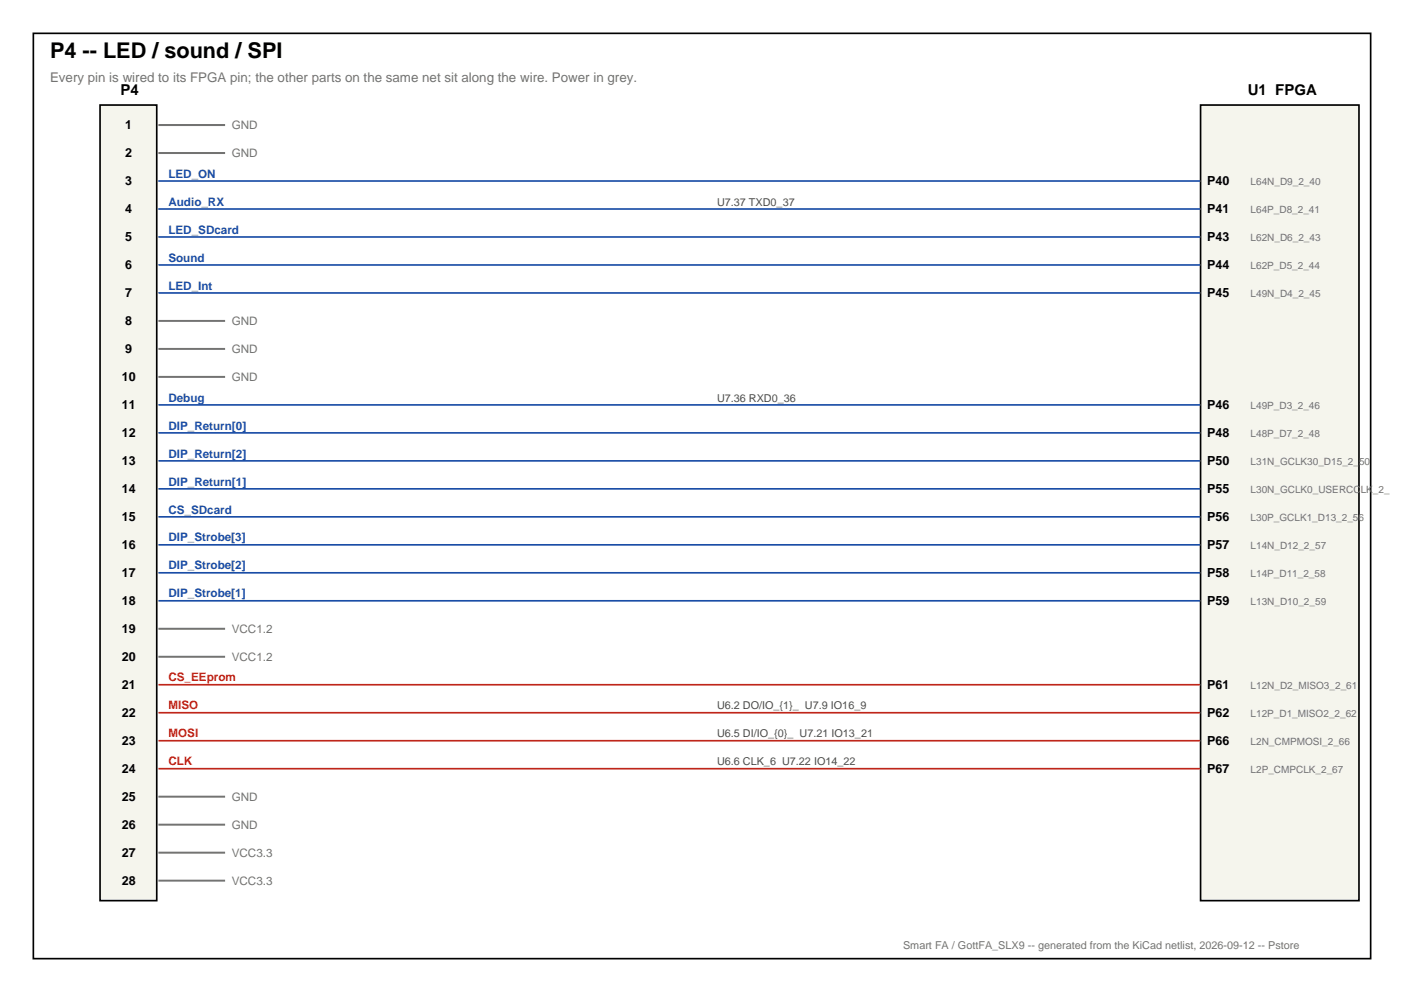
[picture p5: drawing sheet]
<svg xmlns="http://www.w3.org/2000/svg" width="297mm" height="210mm" viewBox="0 0 297 210" stroke-linecap="round" stroke-linejoin="round" font-family="sans-serif">
<defs><g id="words">
<text font-size="4.6" x="10.6" y="12.3">P4 -- LED / sound / SPI</text>
<g font-size="3.2">
<text x="25.5" y="20.1">P4</text>
<text x="264" y="20.1">U1 FPGA</text>
</g>
<text font-size="2.8" fill="#737373" x="10.6" y="17.3">Every pin is wired to its FPGA pin; the other parts on the same net sit along the wire. Power in grey.</text>
<g font-size="2.6">
<text x="26.5" y="27.3">1</text>
<text x="26.5" y="33.3">2</text>
<text x="26.5" y="39.2">3</text>
<text x="255.4" y="39.2">P40</text>
<text x="26.5" y="45.1">4</text>
<text x="255.4" y="45.1">P41</text>
<text x="26.5" y="51">5</text>
<text x="255.4" y="51">P43</text>
<text x="26.5" y="56.9">6</text>
<text x="255.4" y="56.9">P44</text>
<text x="26.5" y="62.9">7</text>
<text x="255.4" y="62.9">P45</text>
<text x="26.5" y="68.8">8</text>
<text x="26.5" y="74.7">9</text>
<text x="25.8" y="80.6">10</text>
<text x="25.8" y="86.6">11</text>
<text x="255.4" y="86.6">P46</text>
<text x="25.8" y="92.5">12</text>
<text x="255.4" y="92.5">P48</text>
<text x="25.8" y="98.4">13</text>
<text x="255.4" y="98.4">P50</text>
<text x="25.8" y="104.3">14</text>
<text x="255.4" y="104.3">P55</text>
<text x="25.8" y="110.2">15</text>
<text x="255.4" y="110.2">P56</text>
<text x="25.8" y="116.2">16</text>
<text x="255.4" y="116.2">P57</text>
<text x="25.8" y="122.1">17</text>
<text x="255.4" y="122.1">P58</text>
<text x="25.8" y="128">18</text>
<text x="255.4" y="128">P59</text>
<text x="25.8" y="133.9">19</text>
<text x="25.8" y="139.9">20</text>
<text x="25.8" y="145.8">21</text>
<text x="255.4" y="145.8">P61</text>
<text x="25.8" y="151.7">22</text>
<text x="255.4" y="151.7">P62</text>
<text x="25.8" y="157.6">23</text>
<text x="255.4" y="157.6">P66</text>
<text x="25.8" y="163.5">24</text>
<text x="255.4" y="163.5">P67</text>
<text x="25.8" y="169.5">25</text>
<text x="25.8" y="175.4">26</text>
<text x="25.8" y="181.3">27</text>
<text x="25.8" y="187.2">28</text>
</g>
<g font-size="2.5" fill="#737373">
<text x="49" y="27.3">GND</text>
<text x="49" y="33.3">GND</text>
<text x="49" y="68.8">GND</text>
<text x="49" y="74.7">GND</text>
<text x="49" y="80.6">GND</text>
<text x="49" y="133.9">VCC1.2</text>
<text x="49" y="139.9">VCC1.2</text>
<text x="49" y="169.5">GND</text>
<text x="49" y="175.4">GND</text>
<text x="49" y="181.3">VCC3.3</text>
<text x="49" y="187.2">VCC3.3</text>
</g>
<g font-size="2.5" fill="#1a4da6">
<text x="35.6" y="37.6">LED_ON</text>
<text x="35.6" y="43.5">Audio_RX</text>
<text x="35.6" y="49.4">LED_SDcard</text>
<text x="35.6" y="55.4">Sound</text>
<text x="35.6" y="61.3">LED_Int</text>
<text x="35.6" y="85">Debug</text>
<text x="35.6" y="90.9">DIP_Return[0]</text>
<text x="35.6" y="96.8">DIP_Return[2]</text>
<text x="35.6" y="102.7">DIP_Return[1]</text>
<text x="35.6" y="108.7">CS_SDcard</text>
<text x="35.6" y="114.6">DIP_Strobe[3]</text>
<text x="35.6" y="120.5">DIP_Strobe[2]</text>
<text x="35.6" y="126.4">DIP_Strobe[1]</text>
</g>
<g font-size="2.5" fill="#bf261a">
<text x="35.6" y="144.2">CS_EEprom</text>
<text x="35.6" y="150.1">MISO</text>
<text x="35.6" y="156">MOSI</text>
<text x="35.6" y="161.9">CLK</text>
</g>
<g font-size="2.3" fill="#4d4d4d">
<text x="151.7" y="43.5">U7.37 TXD0_37</text>
<text x="151.7" y="85">U7.36 RXD0_36</text>
<text x="151.7" y="150.1">U6.2 DO/IO_{1}_ U7.9 IO16_9</text>
<text x="151.7" y="156">U6.5 DI/IO_{0}_ U7.21 IO13_21</text>
<text x="151.7" y="161.9">U6.6 CLK_6 U7.22 IO14_22</text>
</g>
<text font-size="2.3" fill="#737373" x="191.1" y="200.7">Smart FA / GottFA_SLX9 -- generated from the KiCad netlist, 2026-09-12 -- Pstore</text>
<g font-size="2.1" fill="#737373">
<text x="264.6" y="39.2">L64N_D9_2_40</text>
<text x="264.6" y="45.1">L64P_D8_2_41</text>
<text x="264.6" y="51">L62N_D6_2_43</text>
<text x="264.6" y="56.9">L62P_D5_2_44</text>
<text x="264.6" y="62.9">L49N_D4_2_45</text>
<text x="264.6" y="86.6">L49P_D3_2_46</text>
<text x="264.6" y="92.5">L48P_D7_2_48</text>
<text x="264.6" y="98.4">L31N_GCLK30_D15_2_50</text>
<text x="264.6" y="104.3">L30N_GCLK0_USERCCLK_2_</text>
<text x="264.6" y="110.2">L30P_GCLK1_D13_2_56</text>
<text x="264.6" y="116.2">L14N_D12_2_57</text>
<text x="264.6" y="122.1">L14P_D11_2_58</text>
<text x="264.6" y="128">L13N_D10_2_59</text>
<text x="264.6" y="145.8">L12N_D2_MISO3_2_61</text>
<text x="264.6" y="151.7">L12P_D1_MISO2_2_62</text>
<text x="264.6" y="157.6">L2N_CMPMOSI_2_66</text>
<text x="264.6" y="163.5">L2P_CMPCLK_2_67</text>
</g>
</g></defs>
<path d="M7.1 7.1h282.9v195.7h-282.9z" fill="none" stroke="#000" stroke-width=".35"/>
<path d="M21.2 22.2h12v168.4h-12z" fill="#f5f5ed"/>
<path d="M21.2 22.2h12v168.4h-12z" fill="none" stroke="#000" stroke-width=".35"/>
<path d="M254 22.2h33.5v168.4h-33.5z" fill="#f5f5ed"/>
<path d="M254 22.2h33.5v168.4h-33.5z" fill="none" stroke="#000" stroke-width=".35"/>
<path d="M33.5 26.5h14.1M33.5 32.4h14.1M33.5 67.9h14.1M33.5 73.8h14.1M33.5 79.8h14.1M33.5 133h14.1M33.5 139h14.1M33.5 168.6h14.1M33.5 174.5h14.1M33.5 180.4h14.1M33.5 186.3h14.1" fill="none" stroke="#737373" stroke-width=".42"/>
<g fill="none" stroke="#1a4da6" stroke-width=".35">
<path d="M33.5 38.3h220.5M33.5 44.2h220.5M33.5 50.1h220.5M33.5 56.1h220.5M33.5 62h220.5M33.5 85.7h220.5M33.5 91.6h220.5M33.5 97.5h220.5M33.5 103.4h220.5M33.5 109.4h220.5M33.5 115.3h220.5M33.5 121.2h220.5"/>
<path d="M33.5 127.1h220.5"/>
</g>
<path d="M33.5 144.9h220.5M33.5 150.8h220.5M33.5 156.7h220.5M33.5 162.7h220.5" fill="none" stroke="#bf261a" stroke-width=".35"/>
<use href="#words"/>
</svg>
